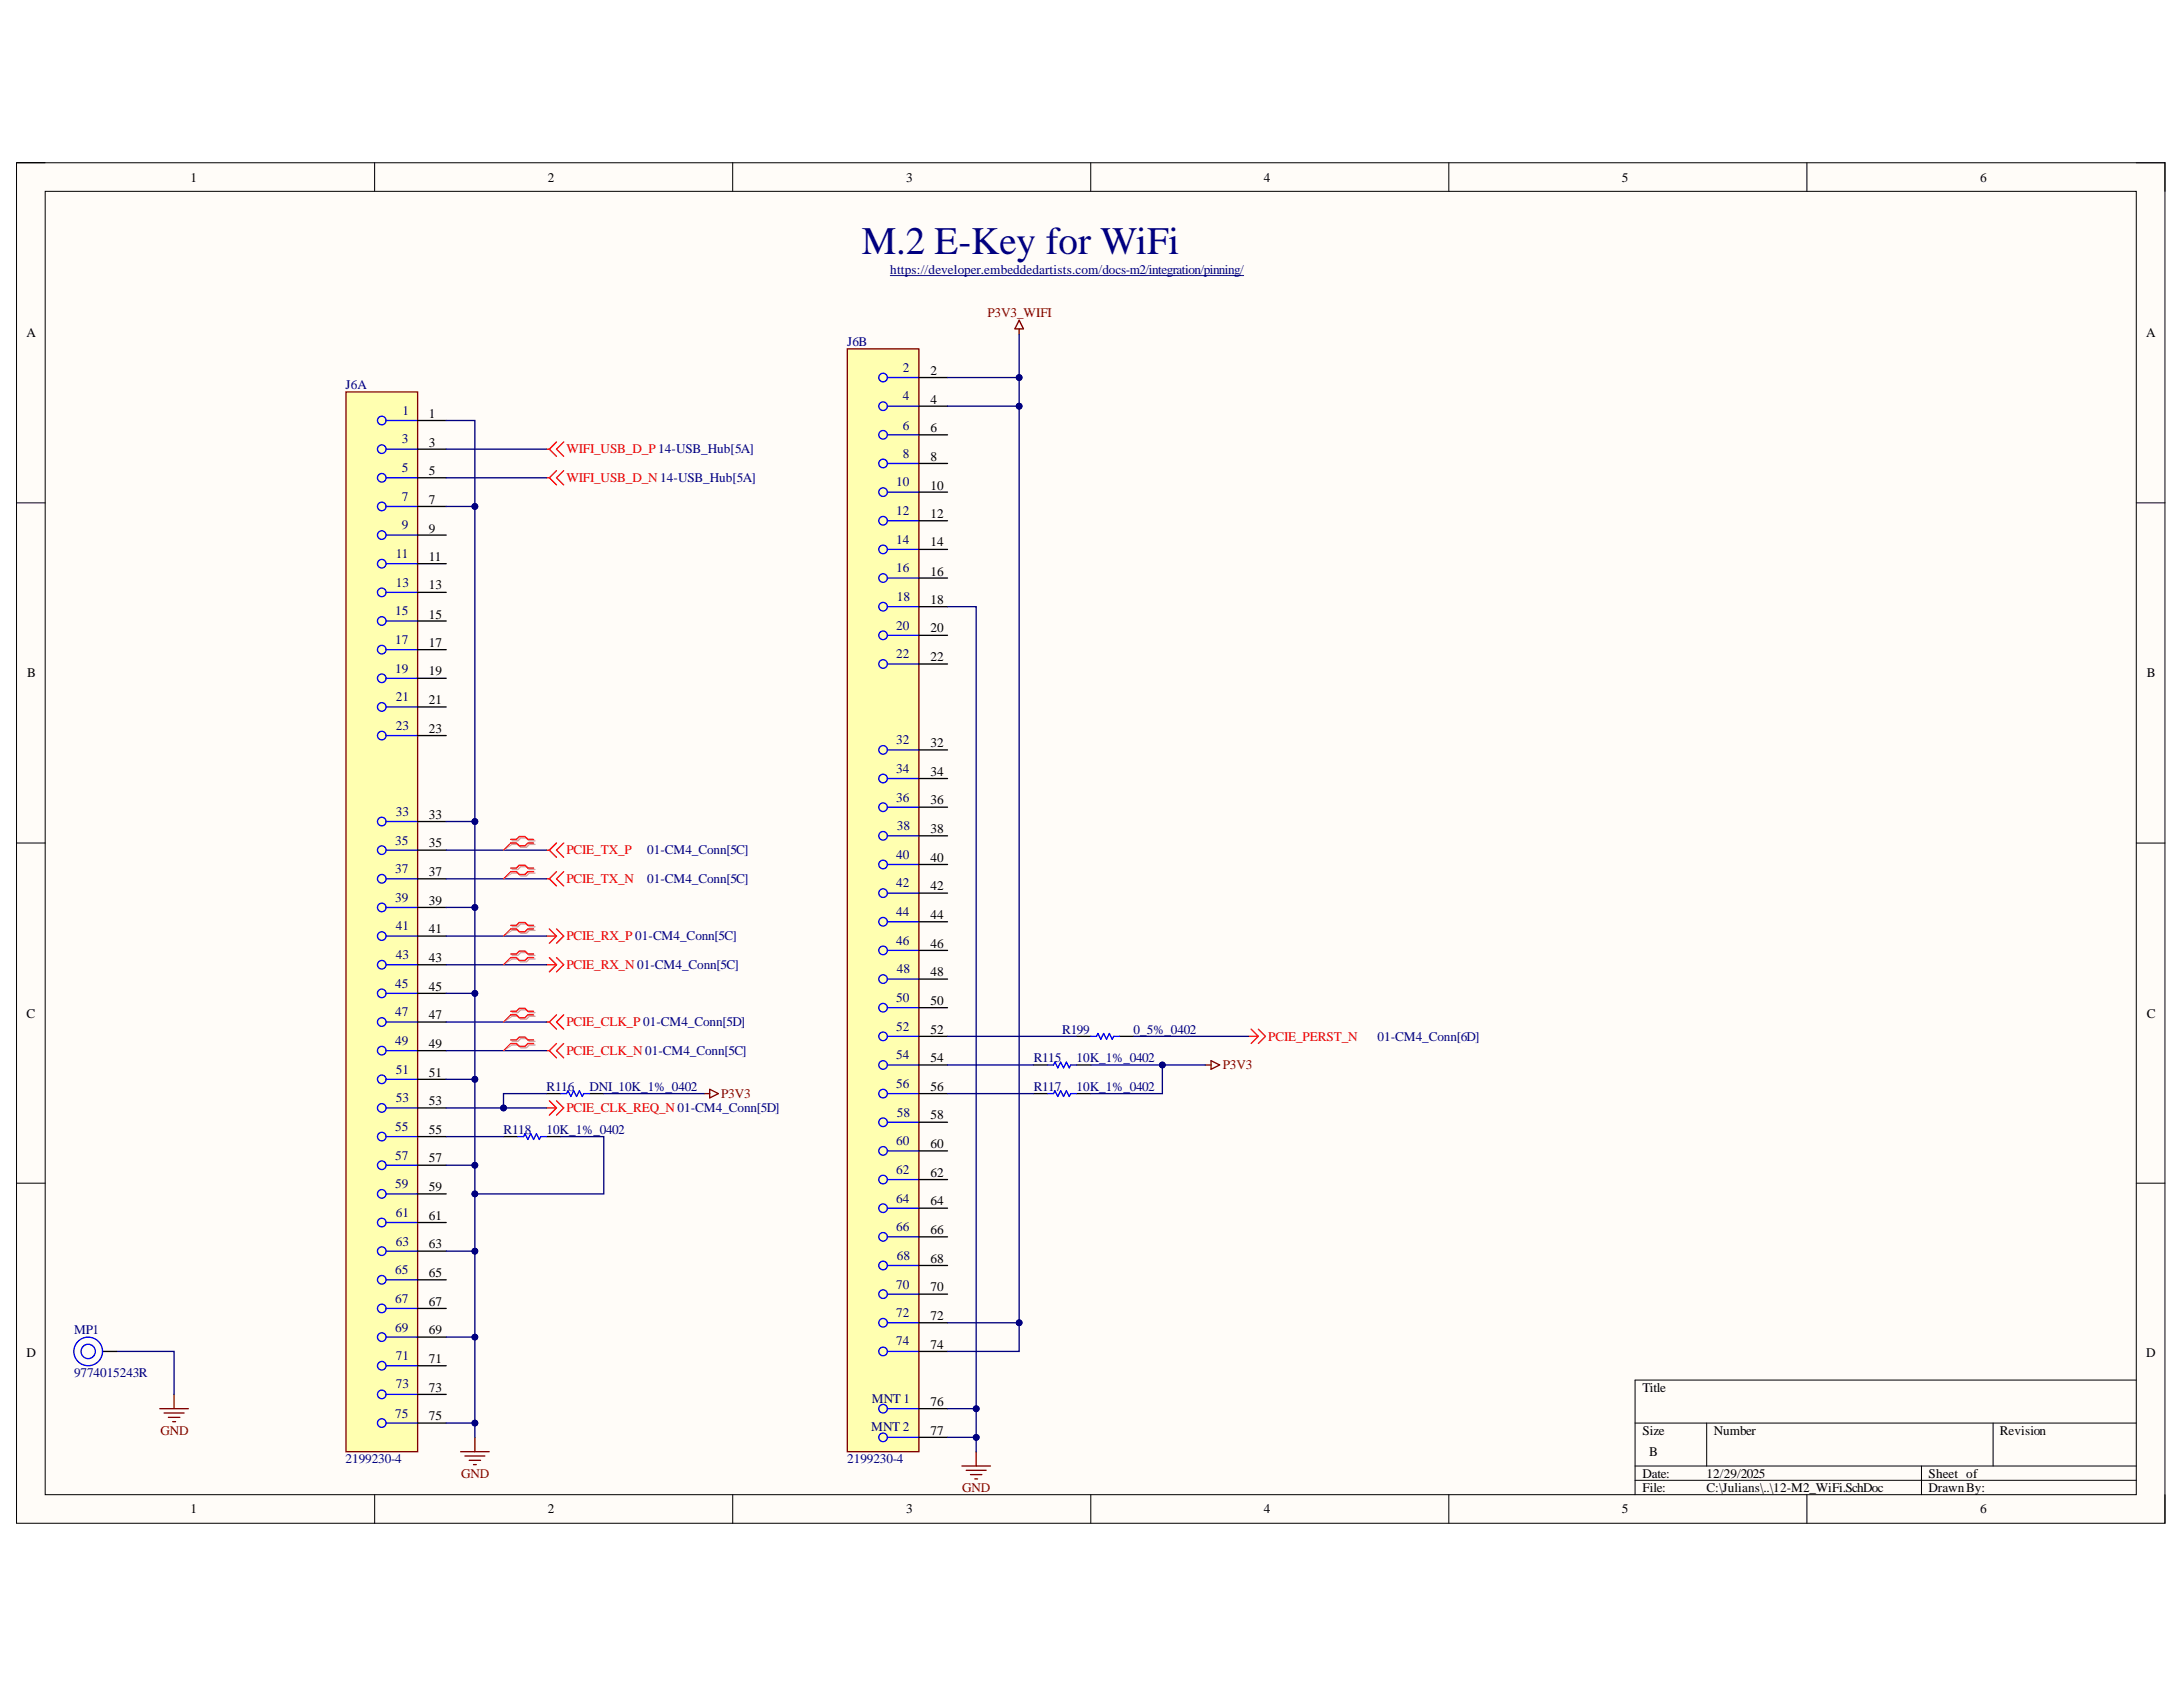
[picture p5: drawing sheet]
<svg xmlns="http://www.w3.org/2000/svg" width="279mm" height="216mm" viewBox="0 0 279 216" stroke-linecap="round" stroke-linejoin="round" font-family="sans-serif">
<defs><g id="words">
<text font-size="5" fill="#000080" x="110.3" y="32.6">M.2 E-Key for WiFi</text>
<g font-size="1.7">
<text x="24.4" y="23.3">1</text>
<text x="70.1" y="23.3">2</text>
<text x="116" y="23.3">3</text>
<text x="161.7" y="23.3">4</text>
<text x="207.6" y="23.3">5</text>
<text x="253.4" y="23.3">6</text>
<text x="3.4" y="43.1">A</text>
<text x="119.1" y="47.9">2</text>
<text x="274.7" y="43.1">A</text>
<text x="54.9" y="53.4">1</text>
<text x="119.1" y="51.7">4</text>
<text x="54.9" y="57.2">3</text>
<text x="119.1" y="55.3">6</text>
<text x="119.1" y="58.9">8</text>
<text x="54.9" y="60.8">5</text>
<text x="54.9" y="64.4">7</text>
<text x="119.1" y="62.7">10</text>
<text x="54.9" y="68.2">9</text>
<text x="54.9" y="71.8">11</text>
<text x="119.1" y="66.3">12</text>
<text x="119.1" y="69.9">14</text>
<text x="54.9" y="75.4">13</text>
<text x="119.1" y="73.7">16</text>
<text x="119.1" y="77.3">18</text>
<text x="54.9" y="79.2">15</text>
<text x="54.9" y="82.8">17</text>
<text x="119.1" y="80.9">20</text>
<text x="3.5" y="86.7">B</text>
<text x="54.9" y="86.4">19</text>
<text x="119.1" y="84.7">22</text>
<text x="274.8" y="86.7">B</text>
<text x="54.9" y="90.2">21</text>
<text x="54.9" y="93.8">23</text>
<text x="119.1" y="95.7">32</text>
<text x="119.1" y="99.3">34</text>
<text x="54.9" y="104.8">33</text>
<text x="119.1" y="102.9">36</text>
<text x="119.1" y="106.6">38</text>
<text x="54.9" y="108.4">35</text>
<text x="54.9" y="112.1">37</text>
<text x="119.1" y="110.3">40</text>
<text x="119.1" y="113.9">42</text>
<text x="54.9" y="115.8">39</text>
<text x="54.9" y="119.4">41</text>
<text x="119.1" y="117.6">44</text>
<text x="54.9" y="123.1">43</text>
<text x="119.1" y="121.3">46</text>
<text x="119.1" y="124.9">48</text>
<text x="3.4" y="130.2">C</text>
<text x="54.9" y="126.8">45</text>
<text x="54.9" y="130.4">47</text>
<text x="119.1" y="128.6">50</text>
<text x="274.8" y="130.2">C</text>
<text x="54.9" y="134.1">49</text>
<text x="54.9" y="137.8">51</text>
<text x="119.1" y="132.3">52</text>
<text x="119.1" y="135.9">54</text>
<text x="54.9" y="141.4">53</text>
<text x="119.1" y="139.6">56</text>
<text x="119.1" y="143.3">58</text>
<text x="54.9" y="145.1">55</text>
<text x="54.9" y="148.8">57</text>
<text x="119.1" y="146.9">60</text>
<text x="54.9" y="152.4">59</text>
<text x="119.1" y="150.6">62</text>
<text x="119.1" y="154.3">64</text>
<text x="54.9" y="156.1">61</text>
<text x="54.9" y="159.8">63</text>
<text x="119.1" y="157.9">66</text>
<text x="119.1" y="161.6">68</text>
<text x="54.9" y="163.4">65</text>
<text x="54.9" y="167.1">67</text>
<text x="119.1" y="165.3">70</text>
<text x="3.4" y="173.7">D</text>
<text x="54.9" y="170.8">69</text>
<text x="119.1" y="168.9">72</text>
<text x="119.1" y="172.6">74</text>
<text x="274.7" y="173.7">D</text>
<text x="54.9" y="174.4">71</text>
<text x="54.9" y="178.1">73</text>
<text x="119.1" y="179.9">76</text>
<text x="210.2" y="178.1">Title</text>
<text x="54.9" y="181.8">75</text>
<text x="119.1" y="183.6">77</text>
<text x="210.2" y="183.6">Size</text>
<text x="219.3" y="183.6">Number</text>
<text x="256" y="183.6">Revision</text>
<text x="210.2" y="189.1">Date:</text>
<text x="210.2" y="190.9">File:</text>
<text x="211.1" y="186.3">B</text>
<text x="218.4" y="189.1">12/29/2025</text>
<text x="218.4" y="190.9">C:\Julians\..\12-M2_WiFi.SchDoc</text>
<text x="246.8" y="189.1">Sheet of</text>
<text x="246.8" y="190.9">DrawnBy:</text>
<text x="24.4" y="193.7">1</text>
<text x="70.1" y="193.7">2</text>
<text x="116" y="193.7">3</text>
<text x="161.7" y="193.7">4</text>
<text x="207.6" y="193.7">5</text>
<text x="253.4" y="193.7">6</text>
</g>
<g font-size="1.7" fill="#000080">
<text x="113.9" y="35.1">https://developer.embeddedartists.com/docs-m2/integration/pinning/</text>
<text x="108.4" y="44.3">J6B</text>
<text x="115.6" y="47.6">2</text>
<text x="44.2" y="49.8">J6A</text>
<text x="51.5" y="53.1">1</text>
<text x="115.6" y="51.2">4</text>
<text x="51.4" y="56.7">3</text>
<text x="115.6" y="55">6</text>
<text x="115.6" y="58.6">8</text>
<text x="51.4" y="60.5">5</text>
<text x="51.4" y="64.1">7</text>
<text x="114.7" y="62.2">10</text>
<text x="114.7" y="66">12</text>
<text x="50.7" y="71.5">11</text>
<text x="51.4" y="67.7">9</text>
<text x="114.7" y="69.6">14</text>
<text x="50.7" y="75.1">13</text>
<text x="114.7" y="73.2">16</text>
<text x="114.8" y="77">18</text>
<text x="50.6" y="78.7">15</text>
<text x="50.6" y="82.5">17</text>
<text x="114.7" y="80.6">20</text>
<text x="50.6" y="86.1">19</text>
<text x="50.7" y="89.7">21</text>
<text x="114.7" y="84.2">22</text>
<text x="50.7" y="93.5">23</text>
<text x="114.7" y="95.2">32</text>
<text x="114.7" y="98.9">34</text>
<text x="50.7" y="104.4">33</text>
<text x="114.7" y="102.6">36</text>
<text x="114.8" y="106.2">38</text>
<text x="50.6" y="108.1">35</text>
<text x="50.6" y="111.7">37</text>
<text x="82.8" y="109.4">01-CM4_Conn[5C]</text>
<text x="82.8" y="113">01-CM4_Conn[5C]</text>
<text x="114.7" y="109.9">40</text>
<text x="114.7" y="113.6">42</text>
<text x="50.6" y="115.4">39</text>
<text x="50.7" y="119.1">41</text>
<text x="114.7" y="117.2">44</text>
<text x="50.7" y="122.7">43</text>
<text x="114.7" y="120.9">46</text>
<text x="114.8" y="124.6">48</text>
<text x="50.6" y="126.4">45</text>
<text x="50.6" y="130.1">47</text>
<text x="114.7" y="128.2">50</text>
<text x="114.7" y="131.9">52</text>
<text x="50.6" y="133.7">49</text>
<text x="50.7" y="137.4">51</text>
<text x="114.7" y="135.6">54</text>
<text x="132.3" y="135.9">R115</text>
<text x="135.9" y="132.3">R199</text>
<text x="137.8" y="135.9">10K_1%_0402</text>
<text x="145.1" y="132.3">0_5%_0402</text>
<text x="176.3" y="133.2">01-CM4_Conn[6D]</text>
<text x="50.7" y="141.1">53</text>
<text x="70" y="139.6">R116</text>
<text x="75.5" y="139.6">DNI_10K_1%_0402</text>
<text x="114.7" y="139.2">56</text>
<text x="114.8" y="142.9">58</text>
<text x="132.3" y="139.6">R117</text>
<text x="137.8" y="139.6">10K_1%_0402</text>
<text x="50.6" y="144.7">55</text>
<text x="50.6" y="148.4">57</text>
<text x="64.5" y="145.1">R118</text>
<text x="70" y="145.1">10K_1%_0402</text>
<text x="114.7" y="146.6">60</text>
<text x="50.6" y="152.1">59</text>
<text x="50.7" y="155.7">61</text>
<text x="114.7" y="150.2">62</text>
<text x="114.7" y="153.9">64</text>
<text x="50.7" y="159.4">63</text>
<text x="114.7" y="157.6">66</text>
<text x="114.8" y="161.2">68</text>
<text x="50.6" y="163.1">65</text>
<text x="50.6" y="166.7">67</text>
<text x="114.7" y="164.9">70</text>
<text x="9.5" y="170.8">MP1</text>
<text x="50.6" y="170.4">69</text>
<text x="114.7" y="168.6">72</text>
<text x="114.7" y="172.2">74</text>
<text x="9.5" y="176.3">9774015243R</text>
<text x="50.7" y="174.1">71</text>
<text x="50.7" y="177.7">73</text>
<text x="111.6" y="179.6">MNT 1</text>
<text x="50.6" y="181.4">75</text>
<text x="111.5" y="183.2">MNT 2</text>
<text x="44.2" y="187.2">2199230-4</text>
<text x="108.4" y="187.2">2199230-4</text>
</g>
<g font-size="1.7" fill="#800000">
<text x="126.4" y="40.6">P3V3_WIFI</text>
<text x="156.5" y="136.8">P3V3</text>
<text x="92.3" y="140.6">P3V3</text>
<text x="20.6" y="183.6">GND</text>
<text x="59" y="189.1">GND</text>
<text x="123.2" y="190.9">GND</text>
</g>
<g font-size="1.7" fill="#f00">
<text x="72.5" y="58">WIFI_USB_D_P 14-USB_Hub[5A]</text>
<text x="72.5" y="61.7">WIFI_USB_D_N 14-USB_Hub[5A]</text>
<text x="72.5" y="109.4">PCIE_TX_P</text>
<text x="72.5" y="113">PCIE_TX_N</text>
<text x="72.5" y="120.3">PCIE_RX_P 01-CM4_Conn[5C]</text>
<text x="72.5" y="124.1">PCIE_RX_N 01-CM4_Conn[5C]</text>
<text x="72.5" y="131.3">PCIE_CLK_P 01-CM4_Conn[5D]</text>
<text x="72.5" y="135.1">PCIE_CLK_N 01-CM4_Conn[5C]</text>
<text x="162.3" y="133.2">PCIE_PERST_N</text>
<text x="72.5" y="142.3">PCIE_CLK_REQ_N 01-CM4_Conn[5D]</text>
</g>
</g></defs>
<path d="M2.1 20.8h275v174.1h-275z" fill-rule="evenodd" fill="#fffcf8"/>
<path d="M2.1 20.8h275v174.1h-275z" fill="none" stroke="#000" stroke-width=".13"/>
<path d="M5.8 24.5h267.6v166.8h-267.6z" fill-rule="evenodd" fill="#fffcf8"/>
<g fill="none" stroke="#000" stroke-width=".13">
<path d="M2.1 20.8h3.7M5.8 24.5h267.6v166.8h-267.6zM47.9 20.8v3.7M93.8 20.8v3.7M139.6 20.8v3.7M185.4 20.8v3.7M231.3 20.8v3.7M273.4 20.8h3.7v3.7M2.1 64.4h3.7M273.4 64.4h3.7M2.1 107.9h3.7M273.4 107.9h3.7"/>
<path d="M2.1 151.4h3.7M273.4 151.4h3.7M273.4 176.6h-64.1v14.7M48 191.3v3.6M93.8 191.3v3.6M139.6 191.3v3.6M185.4 191.3v3.6M209.3 182.1h64.1M209.3 187.6h64.1M209.3 189.4h64.1M218.4 182.1v5.5M231.3 191.3v3.6"/>
<path d="M245.9 187.6v3.7M255.1 182.1v5.5M277.1 191.3v3.6"/>
</g>
<path d="M44.3 50.2h9.2v135.6h-9.2z" fill-rule="evenodd" fill="#ffffb0"/>
<path d="M44.3 50.2h9.2v135.6h-9.2z" fill="none" stroke="#800000" stroke-width=".17"/>
<g fill="none" stroke="#00f" stroke-width=".17">
<path d="M49.4 53.8h4M49.4 57.5h4M49.4 61.1h4M49.4 64.8h4M49.4 68.5h4M49.4 72.1h4M49.4 75.8h4M49.4 79.5h4M49.4 83.1h4M49.4 86.8h4M49.4 90.5h4M49.4 94.1h4"/>
<path d="M49.4 105.1h4M49.4 108.8h4M49.4 112.5h4M49.4 116.1h4M49.4 119.8h4M49.4 123.5h4M49.4 127.1h4M49.4 130.8h4M49.4 134.5h4M49.4 138.1h4M49.4 141.8h4M49.4 145.5h4"/>
<path d="M49.4 149.1h4M49.4 152.8h4M49.4 156.5h4M49.4 160.1h4M49.4 163.8h4M49.4 167.5h4M49.4 171.1h4M49.4 174.8h4.1M49.4 178.5h4.1M49.4 182.1h4.1"/>
<circle cx="48.9" cy="57.5" r=".55"/>
<circle cx="48.9" cy="53.8" r=".55"/>
<circle cx="48.9" cy="68.5" r=".55"/>
<circle cx="48.9" cy="64.8" r=".55"/>
<circle cx="48.9" cy="72.1" r=".55"/>
<circle cx="48.9" cy="75.8" r=".55"/>
<circle cx="48.9" cy="61.1" r=".55"/>
<circle cx="48.9" cy="79.5" r=".55"/>
<circle cx="48.9" cy="83.1" r=".55"/>
<circle cx="48.9" cy="86.8" r=".55"/>
<circle cx="48.9" cy="94.1" r=".55"/>
<circle cx="48.9" cy="90.5" r=".55"/>
<circle cx="48.9" cy="116.1" r=".55"/>
<circle cx="48.9" cy="108.8" r=".55"/>
<circle cx="48.9" cy="119.8" r=".55"/>
<circle cx="48.9" cy="105.1" r=".55"/>
<circle cx="48.9" cy="112.5" r=".55"/>
<circle cx="48.9" cy="134.5" r=".55"/>
<circle cx="48.9" cy="138.1" r=".55"/>
<circle cx="48.9" cy="123.5" r=".55"/>
<circle cx="48.9" cy="127.1" r=".55"/>
<circle cx="48.9" cy="130.8" r=".55"/>
<circle cx="48.9" cy="156.5" r=".55"/>
<circle cx="48.9" cy="152.8" r=".55"/>
<circle cx="48.9" cy="141.8" r=".55"/>
<circle cx="48.9" cy="145.5" r=".55"/>
<circle cx="48.9" cy="149.1" r=".55"/>
<circle cx="48.9" cy="174.8" r=".55"/>
<circle cx="48.9" cy="163.8" r=".55"/>
<circle cx="48.9" cy="171.1" r=".55"/>
<circle cx="48.9" cy="167.5" r=".55"/>
<circle cx="48.9" cy="160.1" r=".55"/>
<circle cx="48.9" cy="178.5" r=".55"/>
<circle cx="48.9" cy="182.1" r=".55"/>
</g>
<g fill="none" stroke="#000" stroke-width=".17">
<path d="M53.4 53.8h3.7M53.4 57.5h3.7M53.4 61.1h3.7M53.4 64.8h3.7M53.4 68.5h3.7M53.4 72.1h3.7M53.4 75.8h3.7M53.4 79.5h3.7M53.4 83.1h3.7M53.4 86.8h3.7M53.4 90.5h3.7M53.4 94.1h3.7"/>
<path d="M53.4 105.1h3.7M53.4 108.8h3.7M53.4 112.5h3.7M53.4 116.1h3.7M53.4 119.8h3.7M53.4 123.5h3.7M53.4 127.1h3.7M53.4 130.8h3.7M53.4 134.5h3.7M53.4 138.1h3.7M53.4 141.8h3.7M53.4 145.5h3.7"/>
<path d="M53.4 149.1h3.7M53.4 152.8h3.7M53.4 156.5h3.7M53.4 160.1h3.7M53.4 163.8h3.7M53.4 167.5h3.7M53.4 171.1h3.7M53.5 174.8h3.6M53.5 178.5h3.6M53.5 182.1h3.6"/>
</g>
<path d="M108.4 44.6h9.2v141.2h-9.2z" fill-rule="evenodd" fill="#ffffb0"/>
<g fill="none" stroke="#800000" stroke-width=".17">
<path d="M108.4 44.6h9.2v141.2h-9.2zM130.4 41l.6 1.1h-1.1zM130.4 42.1v.7M90.1 140h.7M90.8 139.4l1.1 .6-1.1 .5zM154.3 136.3h.7M155 135.7l1.1 .6-1.1 .5zM22.3 178.5v1.8M20.5 180.3h3.6M21 180.8h2.6M21.5 181.4h1.5M22.1 181.9h.4"/>
<path d="M58.9 185.8h3.7M59.5 186.3h2.6M60 186.9h1.5M60.6 187.4h.4M60.8 184v1.8M123.1 187.6h3.7M123.7 188.2h2.5M124.2 188.7h1.5M124.8 189.3h.3M124.9 185.8v1.8"/>
</g>
<g fill="none" stroke="#00f" stroke-width=".17">
<path d="M113.6 48.3h4M113.6 52h4M113.6 55.6h4M113.6 59.3h4M113.6 63h4M113.6 66.6h4M113.6 70.3h4M113.6 74h4M113.6 77.6h4M113.6 81.3h4M113.6 85h4M113.6 96h4"/>
<path d="M113.6 99.6h4M113.6 103.3h4M113.6 107h4M113.6 110.6h4M113.6 114.3h4M113.6 118h4M71.8 140h.7l.2-.4 .4 .7 .3-.7 .4 .7 .4-.7 .3 .7 .2-.3h.7M113.6 121.6h4M113.6 125.3h4M113.6 129h4M113.6 132.6h4M113.6 136.3h4"/>
<path d="M113.6 140h4M134.1 136.3h.7l.2-.4 .4 .8 .4-.8 .3 .8 .4-.8 .4 .8 .1-.4h.8M134.1 140h.7l.2-.4 .4 .7 .4-.7 .3 .7 .4-.7 .4 .7 .1-.3h.8M66.3 145.5h.7l.2-.4 .4 .7 .3-.7 .4 .7 .4-.7 .3 .7 .2-.3h.7M113.6 143.6h4M113.6 147.3h4M113.6 151h4M113.6 154.6h4M113.6 158.3h4M113.6 162h4M113.6 165.6h4M113.6 169.3h4"/>
<path d="M113.6 173h4M113.6 180.3h4M113.6 184h4"/>
<circle cx="113" cy="48.3" r=".55"/>
<circle cx="113" cy="55.6" r=".55"/>
<circle cx="113" cy="52" r=".55"/>
<circle cx="113" cy="59.3" r=".55"/>
<circle cx="113" cy="63" r=".55"/>
<circle cx="113" cy="70.3" r=".55"/>
<circle cx="113" cy="77.6" r=".55"/>
<circle cx="113" cy="74" r=".55"/>
<circle cx="113" cy="66.6" r=".55"/>
<circle cx="113" cy="99.6" r=".55"/>
<circle cx="113" cy="81.3" r=".55"/>
<circle cx="113" cy="96" r=".55"/>
<circle cx="113" cy="85" r=".55"/>
<circle cx="113" cy="107" r=".55"/>
<circle cx="113" cy="114.3" r=".55"/>
<circle cx="113" cy="118" r=".55"/>
<circle cx="113" cy="110.6" r=".55"/>
<circle cx="113" cy="103.3" r=".55"/>
<circle cx="113" cy="136.3" r=".55"/>
<circle cx="113" cy="132.6" r=".55"/>
<circle cx="113" cy="125.3" r=".55"/>
<circle cx="113" cy="121.6" r=".55"/>
<circle cx="113" cy="140" r=".55"/>
<circle cx="113" cy="129" r=".55"/>
<circle cx="113" cy="143.6" r=".55"/>
<circle cx="113" cy="151" r=".55"/>
<circle cx="113" cy="158.3" r=".55"/>
<circle cx="113" cy="154.6" r=".55"/>
<circle cx="113" cy="147.3" r=".55"/>
<circle cx="113" cy="165.6" r=".55"/>
<circle cx="113" cy="162" r=".55"/>
<circle cx="113" cy="169.3" r=".55"/>
<circle cx="113" cy="173" r=".55"/>
<circle cx="113" cy="180.3" r=".55"/>
<circle cx="113" cy="184" r=".55"/>
</g>
<g fill="none" stroke="#000" stroke-width=".17">
<path d="M117.6 48.3h3.7M117.6 52h3.7M117.6 55.6h3.7M117.6 59.3h3.7M117.6 63h3.7M117.6 66.6h3.7M117.6 70.3h3.7M117.6 74h3.7M117.6 77.6h3.7M117.6 81.3h3.7M117.6 85h3.7M117.6 96h3.7"/>
<path d="M117.6 99.6h3.7M117.6 103.3h3.7M117.6 107h3.7M117.6 110.6h3.7M117.6 114.3h3.7M117.6 118h3.7M69.9 140h1.9M75.4 140h1.9M117.6 121.6h3.7M117.6 125.3h3.7M117.6 129h3.7M117.6 132.6h3.7"/>
<path d="M117.6 136.3h3.7M117.6 140h3.7M132.3 136.3h1.8M132.3 140h1.8M137.8 136.3h1.8M137.8 140h1.8M64.4 145.5h1.9M69.9 145.5h1.9M117.6 143.6h3.7M117.6 147.3h3.7M117.6 151h3.7M117.6 154.6h3.7"/>
<path d="M117.6 158.3h3.7M117.6 162h3.7M117.6 165.6h3.7M117.6 169.3h3.7M117.6 173h3.7M117.6 180.3h3.7M117.6 184h3.7"/>
</g>
<g fill="none" stroke="#f00" stroke-width=".17">
<path d="M69.9 57.5h.4M70.3 57.5l.9 .9M71.2 56.6l-.9 .9M72.1 56.6l-.9 .9 .9 .9M69.9 61.1h.4M70.3 61.1l.9 1M71.2 60.2l-.9 .9M72.1 60.2l-.9 .9 .9 1M69.9 119.8h1.3M69.9 108.8h.4M69.9 112.5h.4M70.3 118.9l.9 .9"/>
<path d="M70.3 108.8l.9 .9M70.3 112.5l.9 .9M71.2 119.8l-.9 .9M71.2 118.9l.9 .9-.9 .9M71.2 107.9l-.9 .9M71.2 111.6l-.9 .9M72.1 107.9l-.9 .9 .9 .9M72.1 111.6l-.9 .9 .9 .9M69.9 130.8h.4M69.9 134.5h.4M69.9 123.5h1.3M70.3 130.8l.9 .9"/>
<path d="M70.3 134.5l.9 .9M70.3 122.6l.9 .9M71.2 129.9l-.9 .9M71.2 133.5l-.9 1M71.2 123.5l-.9 .9M71.2 122.6l.9 .9-.9 .9M72.1 129.9l-.9 .9 .9 .9M72.1 133.5l-.9 1 .9 .9M159.8 132.6h1.3M160.1 131.7l1 .9M161.1 132.6l-1 .9M161.1 131.7l.9 .9-.9 .9"/>
<path d="M69.9 141.8h1.3M70.3 140.9l.9 .9M71.2 141.8l-.9 .9M71.2 140.9l.9 .9-.9 .9"/>
</g>
<path d="M113.9 35.3h45.3" fill="none" stroke="#000080" stroke-width=".13"/>
<path d="M15 173h7.3v5.5M121.3 180.3h3.6v5.5" fill="none" stroke="#000080" stroke-width=".17"/>
<circle cx="124.9" cy="180.3" r=".37" fill="#000080"/>
<circle cx="124.9" cy="180.3" r=".37" fill="none" stroke="#000080" stroke-width=".13"/>
<circle cx="124.9" cy="184" r=".37" fill="#000080"/>
<circle cx="124.9" cy="184" r=".37" fill="none" stroke="#000080" stroke-width=".13"/>
<path d="M121.3 184h3.6" fill="none" stroke="#000080" stroke-width=".17"/>
<circle cx="124.9" cy="184" r=".37" fill="#000080"/>
<circle cx="124.9" cy="184" r=".37" fill="none" stroke="#000080" stroke-width=".13"/>
<path d="M57.1 53.8h3.7v130.2M57.1 57.5h12.8M57.1 61.1h12.8M57.1 119.8h12.8M57.1 108.8h12.8M57.1 112.5h12.8M57.1 130.8h12.8M57.1 134.5h12.8M57.1 123.5h12.8" fill="none" stroke="#000080" stroke-width=".17"/>
<circle cx="60.8" cy="182.1" r=".37" fill="#000080"/>
<circle cx="60.8" cy="182.1" r=".37" fill="none" stroke="#000080" stroke-width=".13"/>
<circle cx="60.8" cy="171.1" r=".37" fill="#000080"/>
<circle cx="60.8" cy="171.1" r=".37" fill="none" stroke="#000080" stroke-width=".13"/>
<circle cx="60.8" cy="160.1" r=".37" fill="#000080"/>
<circle cx="60.8" cy="160.1" r=".37" fill="none" stroke="#000080" stroke-width=".13"/>
<circle cx="60.8" cy="152.8" r=".37" fill="#000080"/>
<circle cx="60.8" cy="152.8" r=".37" fill="none" stroke="#000080" stroke-width=".13"/>
<circle cx="60.8" cy="149.1" r=".37" fill="#000080"/>
<circle cx="60.8" cy="149.1" r=".37" fill="none" stroke="#000080" stroke-width=".13"/>
<circle cx="60.8" cy="138.1" r=".37" fill="#000080"/>
<circle cx="60.8" cy="138.1" r=".37" fill="none" stroke="#000080" stroke-width=".13"/>
<circle cx="60.8" cy="127.1" r=".37" fill="#000080"/>
<circle cx="60.8" cy="127.1" r=".37" fill="none" stroke="#000080" stroke-width=".13"/>
<circle cx="60.8" cy="116.1" r=".37" fill="#000080"/>
<circle cx="60.8" cy="116.1" r=".37" fill="none" stroke="#000080" stroke-width=".13"/>
<circle cx="60.8" cy="105.1" r=".37" fill="#000080"/>
<circle cx="60.8" cy="105.1" r=".37" fill="none" stroke="#000080" stroke-width=".13"/>
<circle cx="60.8" cy="64.8" r=".37" fill="#000080"/>
<circle cx="60.8" cy="64.8" r=".37" fill="none" stroke="#000080" stroke-width=".13"/>
<path d="M57.1 64.8h3.7" fill="none" stroke="#000080" stroke-width=".17"/>
<circle cx="60.8" cy="64.8" r=".37" fill="#000080"/>
<circle cx="60.8" cy="64.8" r=".37" fill="none" stroke="#000080" stroke-width=".13"/>
<path d="M121.3 77.6h3.6v102.7" fill="none" stroke="#000080" stroke-width=".17"/>
<circle cx="124.9" cy="180.3" r=".37" fill="#000080"/>
<circle cx="124.9" cy="180.3" r=".37" fill="none" stroke="#000080" stroke-width=".13"/>
<path d="M57.1 105.1h3.7" fill="none" stroke="#000080" stroke-width=".17"/>
<circle cx="60.8" cy="105.1" r=".37" fill="#000080"/>
<circle cx="60.8" cy="105.1" r=".37" fill="none" stroke="#000080" stroke-width=".13"/>
<path d="M57.1 116.1h3.7" fill="none" stroke="#000080" stroke-width=".17"/>
<circle cx="60.8" cy="116.1" r=".37" fill="#000080"/>
<circle cx="60.8" cy="116.1" r=".37" fill="none" stroke="#000080" stroke-width=".13"/>
<path d="M57.1 127.1h3.7" fill="none" stroke="#000080" stroke-width=".17"/>
<circle cx="60.8" cy="127.1" r=".37" fill="#000080"/>
<circle cx="60.8" cy="127.1" r=".37" fill="none" stroke="#000080" stroke-width=".13"/>
<path d="M57.1 138.1h3.7" fill="none" stroke="#000080" stroke-width=".17"/>
<circle cx="60.8" cy="138.1" r=".37" fill="#000080"/>
<circle cx="60.8" cy="138.1" r=".37" fill="none" stroke="#000080" stroke-width=".13"/>
<path d="M57.1 141.8h12.8" fill="none" stroke="#000080" stroke-width=".17"/>
<circle cx="64.4" cy="141.8" r=".37" fill="#000080"/>
<circle cx="64.4" cy="141.8" r=".37" fill="none" stroke="#000080" stroke-width=".13"/>
<path d="M69.9 140h-5.5v1.8M77.3 140h12.8" fill="none" stroke="#000080" stroke-width=".17"/>
<circle cx="64.4" cy="141.8" r=".37" fill="#000080"/>
<circle cx="64.4" cy="141.8" r=".37" fill="none" stroke="#000080" stroke-width=".13"/>
<path d="M57.1 149.1h3.7" fill="none" stroke="#000080" stroke-width=".17"/>
<circle cx="60.8" cy="149.1" r=".37" fill="#000080"/>
<circle cx="60.8" cy="149.1" r=".37" fill="none" stroke="#000080" stroke-width=".13"/>
<path d="M57.1 160.1h3.7" fill="none" stroke="#000080" stroke-width=".17"/>
<circle cx="60.8" cy="160.1" r=".37" fill="#000080"/>
<circle cx="60.8" cy="160.1" r=".37" fill="none" stroke="#000080" stroke-width=".13"/>
<path d="M57.1 171.1h3.7" fill="none" stroke="#000080" stroke-width=".17"/>
<circle cx="60.8" cy="171.1" r=".37" fill="#000080"/>
<circle cx="60.8" cy="171.1" r=".37" fill="none" stroke="#000080" stroke-width=".13"/>
<path d="M130.4 48.3v3.7h-9.1" fill="none" stroke="#000080" stroke-width=".17"/>
<circle cx="130.4" cy="48.3" r=".37" fill="#000080"/>
<circle cx="130.4" cy="48.3" r=".37" fill="none" stroke="#000080" stroke-width=".13"/>
<circle cx="130.4" cy="52" r=".37" fill="#000080"/>
<circle cx="130.4" cy="52" r=".37" fill="none" stroke="#000080" stroke-width=".13"/>
<path d="M130.4 42.8v5.5h-9.1" fill="none" stroke="#000080" stroke-width=".17"/>
<circle cx="130.4" cy="48.3" r=".37" fill="#000080"/>
<circle cx="130.4" cy="48.3" r=".37" fill="none" stroke="#000080" stroke-width=".13"/>
<path d="M130.4 52v117.3h-9.1" fill="none" stroke="#000080" stroke-width=".17"/>
<circle cx="130.4" cy="169.3" r=".37" fill="#000080"/>
<circle cx="130.4" cy="169.3" r=".37" fill="none" stroke="#000080" stroke-width=".13"/>
<circle cx="130.4" cy="52" r=".37" fill="#000080"/>
<circle cx="130.4" cy="52" r=".37" fill="none" stroke="#000080" stroke-width=".13"/>
<path d="M130.4 169.3v3.7h-9.1" fill="none" stroke="#000080" stroke-width=".17"/>
<circle cx="130.4" cy="169.3" r=".37" fill="#000080"/>
<circle cx="130.4" cy="169.3" r=".37" fill="none" stroke="#000080" stroke-width=".13"/>
<path d="M57.1 182.1h3.7" fill="none" stroke="#000080" stroke-width=".17"/>
<circle cx="60.8" cy="182.1" r=".37" fill="#000080"/>
<circle cx="60.8" cy="182.1" r=".37" fill="none" stroke="#000080" stroke-width=".13"/>
<path d="M139.6 136.3h14.7" fill="none" stroke="#000080" stroke-width=".17"/>
<circle cx="148.8" cy="136.3" r=".37" fill="#000080"/>
<circle cx="148.8" cy="136.3" r=".37" fill="none" stroke="#000080" stroke-width=".13"/>
<path d="M121.3 136.3h11M57.1 145.5h7.3M71.8 145.5h5.5v7.3h-16.5" fill="none" stroke="#000080" stroke-width=".17"/>
<circle cx="60.8" cy="152.8" r=".37" fill="#000080"/>
<circle cx="60.8" cy="152.8" r=".37" fill="none" stroke="#000080" stroke-width=".13"/>
<path d="M121.3 140h11M148.8 136.3v3.7h-9.2" fill="none" stroke="#000080" stroke-width=".17"/>
<circle cx="148.8" cy="136.3" r=".37" fill="#000080"/>
<circle cx="148.8" cy="136.3" r=".37" fill="none" stroke="#000080" stroke-width=".13"/>
<path d="M65.5 107.6h.8l.3-.4h.8l.3 .4h.8M65.5 108.1h.8l.3 .3h.8l.3-.3h.8M65.5 111.3h.8l.3-.4h.8l.3 .4h.8M65.5 111.7h.8l.3 .4h.8l.3-.4h.8M65.5 118.6h.8l.3-.4h.8l.3 .4h.8M65.5 119.1h.8l.3 .3h.8l.3-.3h.8M65.5 122.3h.8l.3-.4h.8l.3 .4h.8M65.5 122.7h.8l.3 .4h.8l.3-.4h.8M65.5 129.6h.8l.3-.4h.8l.3 .4h.8M65.5 130.1h.8l.3 .3h.8l.3-.3h.8M65.5 133.3h.8l.3-.4h.8l.3 .4h.8M65.5 133.7h.8l.3 .4h.8l.3-.4h.8" fill="none" stroke="#d0a19e" stroke-width=".17"/>
<path d="M65.5 108.1l-1.1 .7M65.5 111.7l-1.1 .8M65.5 119.1l-1.1 .7M65.5 122.7l-1.1 .8M65.5 130.1l-1.1 .7M65.5 133.7l-1.1 .8" fill="none" stroke="#d0a19e" stroke-width=".13"/>
<path d="M65.4 107.4h.7l.4-.3h.7l.4 .3h.7M65.4 107.9h.7l.4 .4h.7l.4-.4h.7M65.4 111.1h.7l.4-.4h.7l.4 .4h.7M65.4 111.6h.7l.4 .3h.7l.4-.3h.7M65.4 118.4h.7l.4-.3h.7l.4 .3h.7M65.4 118.9h.7l.4 .3h.7l.4-.3h.7M65.4 122.1h.7l.4-.4h.7l.4 .4h.7M65.4 122.6h.7l.4 .3h.7l.4-.3h.7M65.4 129.4h.7l.4-.3h.7l.4 .3h.7M65.4 129.9h.7l.4 .3h.7l.4-.3h.7M65.4 133.1h.7l.4-.4h.7l.4 .4h.7M65.4 133.5h.7l.4 .4h.7l.4-.4h.7" fill="none" stroke="#f00" stroke-width=".17"/>
<path d="M65.4 107.9l-1 .9M65.4 111.6l-1 .9M65.4 118.9l-1 .9M65.4 122.6l-1 .9M65.4 129.9l-1 .9M65.4 133.5l-1 1" fill="none" stroke="#f00" stroke-width=".13"/>
<path d="M137.8 132.6h1.8M143.3 132.6h1.8M13.1 173h1.9" fill="none" stroke="#000" stroke-width=".17"/>
<g fill="none" stroke="#00f" stroke-width=".17">
<path d="M139.6 132.6h.7l.2-.3 .4 .7 .4-.7 .3 .7 .4-.7 .4 .7 .1-.4h.8"/>
<circle cx="11.3" cy="173" r="1.83"/>
<circle cx="11.3" cy="173" r=".92"/>
</g>
<path d="M121.3 132.6h16.5M145.1 132.6h14.7" fill="none" stroke="#000080" stroke-width=".17"/>
<use href="#words"/>
</svg>
